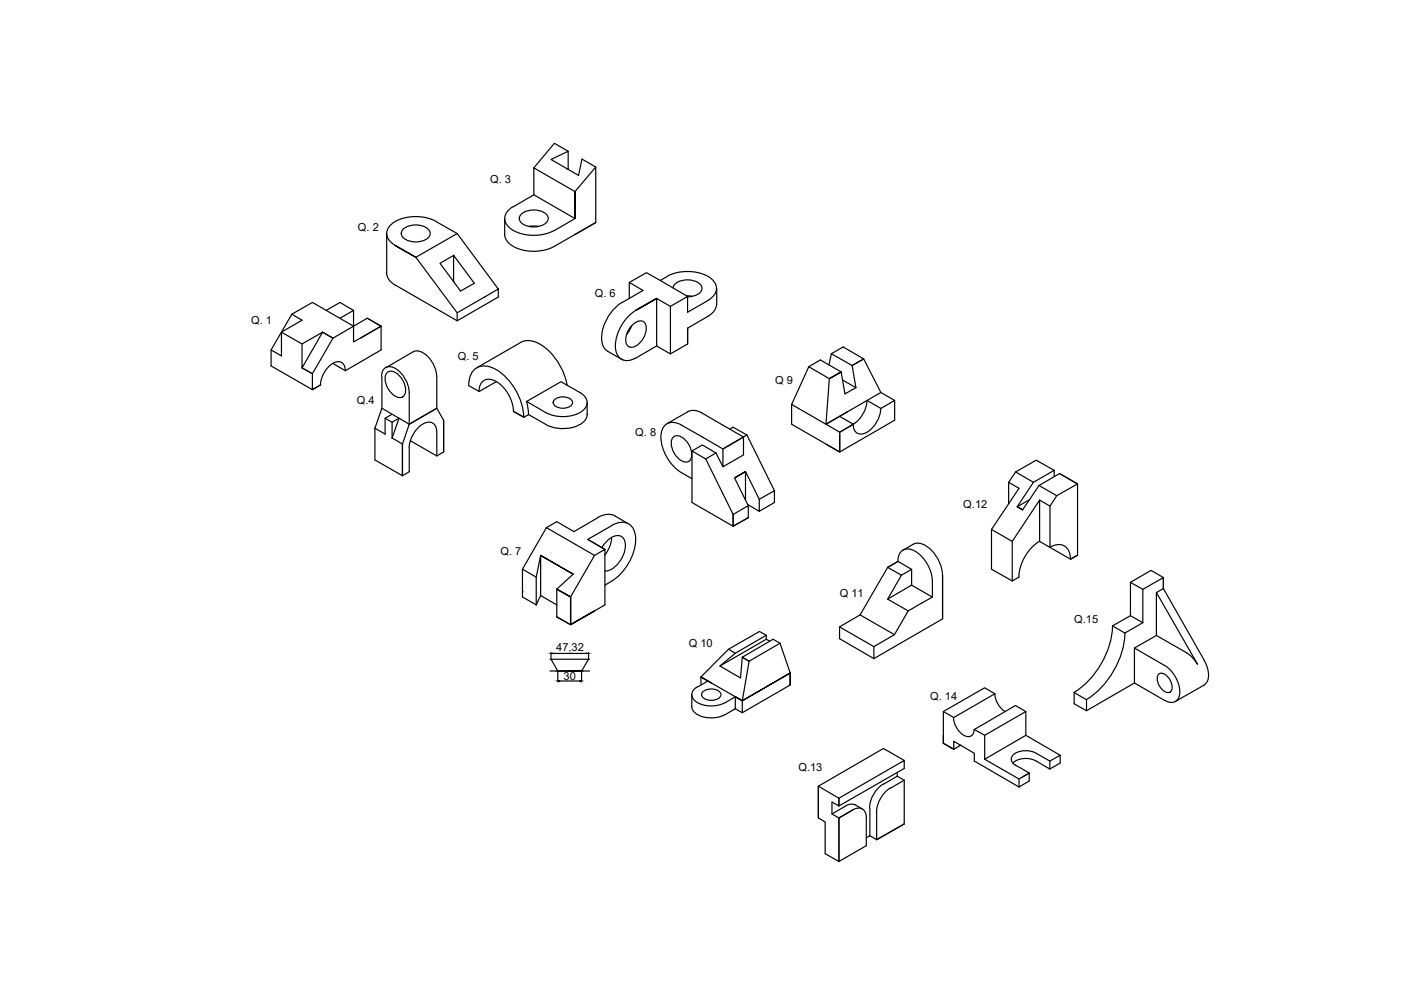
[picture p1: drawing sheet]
<svg xmlns="http://www.w3.org/2000/svg" width="297mm" height="210mm" viewBox="0 0 297 210" stroke-linecap="round" stroke-linejoin="round" font-family="sans-serif">
<defs><g id="words">
<g font-size="2.3">
<text x="103.9" y="38.7">Q. 3</text>
<text x="75.9" y="49">Q. 2</text>
<text x="126.1" y="63.1">Q. 6</text>
<text x="53.2" y="68.7">Q. 1</text>
<text x="97.1" y="76.2">Q. 5</text>
<text x="164.4" y="81.4">Q 9</text>
<text x="75.6" y="85.7">Q.4</text>
<text x="134.7" y="92.5">Q. 8</text>
<text x="204.2" y="107.6">Q.12</text>
<text x="106.1" y="117.8">Q. 7</text>
<text x="178" y="126.6">Q 11</text>
<text x="146" y="137.1">Q 10</text>
<text x="227.7" y="132.1">Q.15</text>
<text x="117.9" y="138.1">47,32</text>
<text x="119.5" y="144.3">30</text>
<text x="197.2" y="148.4">Q. 14</text>
<text x="169.3" y="163.6">Q.13</text>
</g>
</g></defs>
<!-- layer: 0 -->
<g fill="none" stroke="#000" stroke-width=".25">
<path d="M120.5 32.1l-3-1.7-4.3 5.2M126.3 35.4v11.8l-8.8 5M126.3 35.4l-4.4 5.2v5.7v-5.7l-8.7-5v5.7M126.3 35.4l-2.9-1.7-.7 3.5-5.9-3.4 3.7-1.7v3.8M82 49.5v8.4a3 3 0 0 0 1.8 2.5l13.1 7.6 8.7-5v-1.7l-8.7 5-8.7-11.7-4.4-2.5 4.4 2.5 8.7-5.1 8.7 11.8M85.4 48.7a4.3 4.3 0 0 1 5.5 0 1.39 1.39 0 0 1-.8 2.2 4.4 4.4 0 0 1-4.7-.6 1.16 1.16 0 0 1 0-1.6zM92.5 47a9.3 9.3 0 0 0-9.4 .5 2.45 2.45 0 0 0 0 4l.7 .5M92.5 47l4.4 2.5M96.2 54.1l-2.9 1.7 4.3 5.9 3-1.6-4.4-6v5.7M107 46.3v3.4a3.6 3.6 0 0 0 3 3.1 9.8 9.8 0 0 0 7.5-.6M108.8 43.8a2.63 2.63 0 0 0-1.2 4 8.1 8.1 0 0 0 7.4 1.9l2.5-.9M110.4 45.5a4.3 4.3 0 0 1 5.5 0 1.39 1.39 0 0 1-.8 2.2 4.4 4.4 0 0 1-4.7-.6 1.16 1.16 0 0 1 0-1.6z"/>
<path d="M112.1 48h2.1M113.2 41.3l8.7 5-4.4 2.6M113.2 41.3l-4.4 2.5M126.3 47.2l-4.4 2.5M133.4 59.9l3.7-2.1 8.7 5.1-3.7 2.1M141.4 58.6a9.3 9.3 0 0 1 9.4 .5 2.45 2.45 0 0 1 0 4.1l-.7 .5M141.4 58.7l-1.4 .8M59.7 70.4l4.3 2.5M61.9 66.6l2.1 1.3-4.3 2.5v5.1l-2.2-1.3v3.4l8.7 5v-3.4M61.9 66.6l4.3-2.5 8.8 5.1M61.9 66.6l-4.4 7.6M64 78l2.2 1.2"/>
<path d="M69.2 65.8l2.9-1.7 2.9 1.7M70.6 77.1l2.6 1.5 7.6-4.4v-5l-5.8 3.3v-3.3l-4.4 2.5-2.2-1.3-4.4 2.5v5.1l4.4-7.6 2.2 1.3-4.4 7.5M72.1 67.5l2.9-1.7v3.4M73.2 78.5a1.6 1.6 0 0 0-.8-1.6 1.6 1.6 0 0 0-1.8 .1 5.8 5.8 0 0 0-2.6 4.6M75 69.2l2.9-1.7 2.9 1.7M77.9 67.5l2.9 1.7M80.8 69.2l-4.4 2.5M80.9 79.8a1.79 1.79 0 0 1 .9-1.9 1.79 1.79 0 0 1 2 .2 6.4 6.4 0 0 1 3 5.1M81 79.9v6.7M81.8 78l5.8-3.4a2.81 2.81 0 0 1 3.2 1.1l1.2 1.7 .4 1.2 .2 1.2M82 79.1a1.73 1.73 0 0 1 2.6 .4 3.8 3.8 0 0 1 1.1 4.4 1.73 1.73 0 0 1-2.6-.4 3.8 3.8 0 0 1-1.1-4.4zM92.6 79.9v6.7l-5.8 3.3"/>
<path d="M96.9 66.3v1.7M101.1 78l9.3-5.4a4.5 4.5 0 0 1 5 1 13.4 13.4 0 0 1 4.8 8.1M102.7 63h.1M131.9 64.1a9.2 9.2 0 0 0-4.3 8.5 2.65 2.65 0 0 0 1.3 1.9l3.2 1.8M133.4 63.3v-3.4l2.9 1.7-4.4 2.5M133.9 69.1l-1 1.8M134.1 68.9a1.62 1.62 0 0 1 2.8-.1 4.3 4.3 0 0 1-2.8 4.8 1.39 1.39 0 0 1-1.4-1.8 4.9 4.9 0 0 1 1.4-2.9zM134.9 65.8l4.3-2.5 2.9 1.7v10l-2.9-1.7v-10zM139.2 63.3l-4.4 2.5a9.3 9.3 0 0 0-4.3 8.4 2.45 2.45 0 0 0 3.6 2l.8-.3M139.2 73.3l-4.3 2.6M142.7 61a2.51 2.51 0 0 1 2.5-1.6 3.5 3.5 0 0 1 3.6 1.4 1.76 1.76 0 0 1-1.7 2l-1.3 .1M145.6 62.7l1.2 .1"/>
<path d="M145.8 72.9l-3.7 2.1M145.8 62.9v3.3l4.3-2.5M150.1 67l-4.3 2.6v3.3v-3.3M151.9 64.5a3.1 3.1 0 0 1-1.8 2.6M152 61.2v3.3M171.5 77.8l4.3 2.5-.7 9.6-7.3-4.1zM171.5 77.8l2.4-1.5 4.4 2.6-2.5 1.4 2.5-1.4 .8 4.6 2.4-1.3M176.3 75l2.5-1.4 4.3 2.5 3.7 7.1M176.3 75l4.4 2.5M176.3 75l-.5 2.4M180.7 77.5l.8 4.7M183.1 76.1l-2.4 1.4"/>
<path d="M68 81.6l-1.8 1M79.5 90.8v6.7l5.8 3.4v-6.8v6.8l1.5-.9v-5M79.5 90.8l2.2 1.3M81.6 88.7l1.5 .8M83.1 89.5l1.5-.8-1.5 4.2zM83.1 87.8l-1.5 .9v3.3M86.8 89.9l-5.8-3.3-1.5 4.2M86.8 89.9l-1.5 4.2-2.2-1.2M86.8 83.2v6.7M92.6 91.6a1.79 1.79 0 0 0-.9-1.9 1.79 1.79 0 0 0-2 .2 6.4 6.4 0 0 0-3 5M92.6 91.6v5.1l-5.6-3.2M94.1 89.1v6.7v-6.7"/>
<path d="M94.1 95.8l-1.5 .9M94.1 89.1l-1.5-2.5-5.8 3.3M99.4 81.7a3.6 3.6 0 0 1 3.1-4.1 8.8 8.8 0 0 1 6.5 4.6 12.1 12.1 0 0 1 2 6.3M101.6 83a2.23 2.23 0 0 1 1-2.4 2.23 2.23 0 0 1 2.6 .3 8 8 0 0 1 3.7 6.3M105.2 80.9l-3.6 2.1-2.2-1.2M108.9 87.2l2.2 1.3M111.6 85.1l.4 2.8M117.6 84.7a2.77 2.77 0 0 1 3.7 .3 1.29 1.29 0 0 1-1.4 1.5 2.16 2.16 0 0 1-2.6-1.1zM123 83.2a2.23 2.23 0 0 1 1.5 2.2 2.23 2.23 0 0 1-1.5 2.1 8 8 0 0 1-7.3 0M123 83.3l-4.1-2.4-7.2 4.2 4 2.4M124.5 85.4v2.5M124.5 87.9a3.1 3.1 0 0 1-2.4 2.5 8.2 8.2 0 0 1-6.4-.4l-3.6-2.1-1 .6"/>
<path d="M141.4 89.8l4.4-2.5a3.1 3.1 0 0 1 3.1 .3l8.7 5.1-4.3 2.5-8.8-5a2.67 2.67 0 0 0-3.1-.4 2.67 2.67 0 0 0-1.3 2.9 9.6 9.6 0 0 0 4.4 7.5l2.2 1.3M142.6 92.8a1.73 1.73 0 0 1 2.6 .4 3.8 3.8 0 0 1 1.1 4.4 1.73 1.73 0 0 1-2.5-.5 3.8 3.8 0 0 1-1.2-4.3zM146.7 95.6v10.9l8.7 5.1 3.3-1.8M146.7 95.6l2.9 1.7 5.8 11.8M146.7 95.6l2.2-1.3 2.9 1.7M151.8 96l-2.2 1.3M151.8 96l1.5 3M153.3 95.2l4.3-2.5v3.8l-4.3 2.5zM154.7 91l.7-.4 3 1.6 5.8 11.8M158.1 100l-2.4 1.3 2.4-1.3M158.4 92.2l-.8 .5M178 88.3l2.9 1.6"/>
<path d="M178.6 80.5l2.9 1.7M179.7 87.3l-4.6 2.6M180.9 89.9l-2.9 1.7v4.2l-2.9-1.6M186.7 86.6a6.2 6.2 0 0 1-3.5 5.3 1.72 1.72 0 0 1-2.3-1.9M186.8 86.6l2.9-1.7-2.9-1.7-11.7 6.7 2.9 1.7 2.9-1.7M186.8 86.6l-3-1.7a6.4 6.4 0 0 1-2.9 5.1M189.7 84.9v4.2l-11.7 6.7-10.2-5.9v-4.1M223.5 99.7l-3.8-2.1-4.4 2.5M223.5 99.7l-4.4 2.6M223.5 99.7v1.4M114.6 117.8l6.9 3.9-6.9-3.9M114.6 117.8l-.9 4.6v5.9"/>
<path d="M114.6 117.8v8.5l3.5 2M126.1 117.8l2.2-1.3v11.8l-7.3 4.1v-5.8M126.8 109.7l.5-.3a3.3 3.3 0 0 1 3.1 0l2.6 1.5M126.8 109.8l-5.1 2.9-3.6-2.1-2.2 1.3M127.6 116.1a4.5 4.5 0 0 1 3.4-2.6 2.01 2.01 0 0 1 1.6 2.8 6 6 0 0 1-3.9 4.8h-.5M129.7 111.4a3.2 3.2 0 0 1 4.5 .6 8 8 0 0 1-.9 7.4 10.6 10.6 0 0 1-3.6 3.8M129.7 113.9l-.2 1.1-.3 1.1-1 1.6M129.7 111.4l-5.1 3 3.7 2.1-3.7-2.1M155.4 109.1v2.5l3.3-1.8M155.7 101.3l3 5.9M158.7 107.2l-3.3 1.9M158.7 107.2v2.6"/>
<path d="M161 105.9v2.5l-2.4-1.4M161 105.9l-2.9-5.9v6M164.2 104v2.5l-3.2 1.9M164.2 104l-3.2 1.9M190.4 119a2.23 2.23 0 0 1 1-2.4 2.23 2.23 0 0 1 2.6 .3 8 8 0 0 1 3.7 6.3M190.4 119l-2.2 1.3-5.8 10.1M191.5 116.7l2.1-1.3a3.1 3.1 0 0 1 3.4 .8 8.2 8.2 0 0 1 2.8 5.7M210.2 112.3l4.4 2.5M213.9 102.3l2.2 1.2-5.9 8.8v8.4l4.4 2.5M213.9 102.3v4.5M215.3 100.1l-1.4 2.2M215.3 100.1l3.8 2.2"/>
<path d="M219.1 102.3l-3.4 5.1 1.1 .7-1.1-.7 2.6-1.5M220.3 102.9l3.8 2.2M220.3 102.9l-3.5 5.2M220.4 114.8a9.6 9.6 0 0 0-4.4 7.5M220.4 106l-5.8 8.8v8.4M220.4 106l2.2 1.3v8.8M220.4 106v8.8l6.6 3.8M222.6 116a2.63 2.63 0 0 1 4.1 1l.3 1.6M222.6 107.3l1.5-2.2 4.4-2.5v15.1l-1.5 .9M228.5 102.6l-3.9-2.2-4.3 2.5M228.5 117.7l-1.5 .9M110.8 120.7l2.9 1.7"/>
<path d="M110.9 125.4l-.1 .2M113.7 128.3l-2.9-1.7v-5.9l5.1-8.8 10.2 5.9-5.1 8.8v5.8l-2.9-1.6M114.6 126.3l-.9 2M116.6 139.8h8.4M116.8 139.8l1.5 2.5h5h-2.5M116.8 138.3v1.3M117.2 138.5h7.2M118.1 124.9l2.9 1.7v5.8l-2.9-1.6M118.1 124.9l2.9 1.7M118.1 124.9v5.9M121.5 121.7l-3.4 3.2 2.9 1.7M124.8 139.8l-1.5 2.5"/>
<path d="M124.8 138.3v1.3M126.1 129.5l-5.1 2.9 5.1-2.9M129.7 123.2l-1.4 .9M154.5 137.7l1.4 .8M155.9 138.5l-3.3 2.7 4.4 2.5 .4-4.4M157.4 139.3l1.4 .9M162.5 134.7l-1.5-.8-6.5 3.8-5.9 5.8M162.5 134.7l-6.6 3.8M162.5 134.7v.8M163.2 136l-.7-.5-9.9 5.7M165.4 136.4l-6.6 3.8-1.4 8.4M165.4 136.4l-1.5-.9-6.5 3.8"/>
<path d="M165.4 136.4l2.1 6.3M178 132.9l7.3 4.2M182.4 130.4l7.2 4.2M189.6 134.6l-4.3 2.5v2.5M191.1 121.9l2.2-1.2-2.9-1.7-2.2 1.3 2.9 1.6-2.9 5.1 4.4 2.5M192.6 129.5l-3 5.1M193.3 120.7v3.4l-5.1 2.9M193.3 124.1l4.4 2.5M197.7 123.2v3.4l-5.1 2.9M199.8 121.9v9.3l-14.5 8.4-7.3-4.2v-2.5l4.4-2.5M199.8 121.9v9.3M216.1 122.4l-1.5 .8"/>
<path d="M235.9 132.7a18 18 0 0 1-8.2 14.1M238.5 134.2a18 18 0 0 1-8.2 14.1M239.7 123.5l4.3-2.6 2.7 1.6v2.3v-2.3l-4.4 2.5v7M239.7 130.5l-3.8 2.2 2.6 1.5 3.8-2.2M242.3 125l-2.6-1.5v7l2.6 1.5M245.2 125.6v9.1l-4.7 2.7M245.2 134.7l6.4 3.7M251.6 138.4l1.2 1 1.1 1.4M116.6 142.3h8.4M117.9 142.3h5.7M118.3 142.4v2.2M118.7 144.4h4.2"/>
<path d="M123.3 142.4v2.2M146.7 147.3v2.5a2.81 2.81 0 0 0 2.5 2.2l2.1 .2 1.3-.2 1.1-.5M147.9 145.6a1.79 1.79 0 0 0-1.2 1.7 1.79 1.79 0 0 0 1.2 1.7 6.4 6.4 0 0 0 5.8 0M148.6 143.5l8.8 5.1 10.1-5.9-10.1 5.9M148.6 143.5v1.7M148.6 143.5l2.2 1.3M149 146.7a2.77 2.77 0 0 1 3.8 .3 1.29 1.29 0 0 1-1.5 1.4 2.16 2.16 0 0 1-2.6-1.1zM150.1 144.4l-2.2 1.3M155.9 150.3l1.5 .8v-2.5l-1.5-.9v2.6l-2.2 1.2M157.4 148.6l-1.5-.9-2.2 1.3M167.5 145.2v-2.5v2.5l-10.1 5.9M200 150.9l8.8-5.1 2.1 1.3-8.7 5-2.2-1.2v6.7v-1.7"/>
<path d="M200 157.6l2.2 1.3M202.2 152.1a4.5 4.5 0 0 0 2.7 4 1.29 1.29 0 0 0 1.6-1.5M203.7 158l-1.5 .9v-1.7l4.4 2.5v1.7l9.5 5.5M208.8 155.9l8.7-5v5l7.3 4.2M210.9 147.1a4.7 4.7 0 0 0 2.2 3.8M217.5 150.9l-2.2-1.3-8.7 5.1 2.2 1.2v5.1M217.5 155.9l-8.7 5.1M219.6 159.7a4.5 4.5 0 0 0-4.8 .4 1.29 1.29 0 0 0 .5 2.1M219.7 159.7l2.9 1.7M227.7 146.8l2.7 1.6v2.3l-2.7-1.5zM240.5 144.8v-7.4l6.4 3.7a6.9 6.9 0 0 1 3.2 6.3 1.74 1.74 0 0 1-2.5 1.4l-7.1-4-10.1 5.9M245.5 143.1a1.4 1.4 0 0 1 2.2 .5 2.74 2.74 0 0 1 .6 2.9 1.4 1.4 0 0 1-2.1-.6 2.74 2.74 0 0 1-.7-2.8z"/>
<path d="M255.3 140a4.8 4.8 0 0 1 .4 4.9l-6.5 3.8M255.3 140l-8.6-15.2-1.5 .8 8.7 15.2M173.5 173.4v-6.7l4.4 2.5v1.7l-1.5-.9v2.6l1.5 .8M177.9 169.2l13.8-8v1.7l-13.8 8zM177.9 173.4l2.9-1.7-2.9 1.7v9.3l5.8-3.4v-5.9M179.3 170.9l-2.9 1.7M180.8 171.7a1.79 1.79 0 0 1 2-.2 1.79 1.79 0 0 1 .9 1.9M181.4 170.7a2 2 0 0 0-2.1 .2M181.4 170.7l1.4 .8M184.4 171.3v5.9M184.4 177.2l-.7 .4M185.9 172.2v5.8l5.8-3.3"/>
<path d="M187.3 166.2a6.4 6.4 0 0 0-2.9 5.1M188.8 167.1a6.4 6.4 0 0 0-3 5M190.2 163.7v.9M191.7 161.2l-4.4-2.5-13.8 8v6.7l1.4 .9v6.7l3 1.7v-9.3M191.7 165.4l-1.5-.8-2.9 1.7M191.7 174.7l-5.8 3.3-1.5-.8M191.7 165.4v9.3M191.7 165.4l-2.9 1.7M208.8 161l7.3 4.2 2.1-1.3-2.9-1.7M216.1 165.2v1.7M216.8 164.7l1.4-.8v1.7l-2.1 1.3M219.6 161.3a4.4 4.4 0 0 0-4.8 .5"/>
<path d="M219.7 161.4l2.9 1.7M222.6 161.4l2.2-1.3v1.7l-2.2 1.3M222.6 161.4v1.7"/>
</g>
<path d="M116.8 138.5h.4v.1zM124.4 138.5h.4l-.4 .1zM118.3 144.4l.4-.1v.2zM122.9 144.3l.4 .1-.4 .1z" fill="#000" stroke="#000" stroke-width=".21"/>
<use href="#words"/>
</svg>
